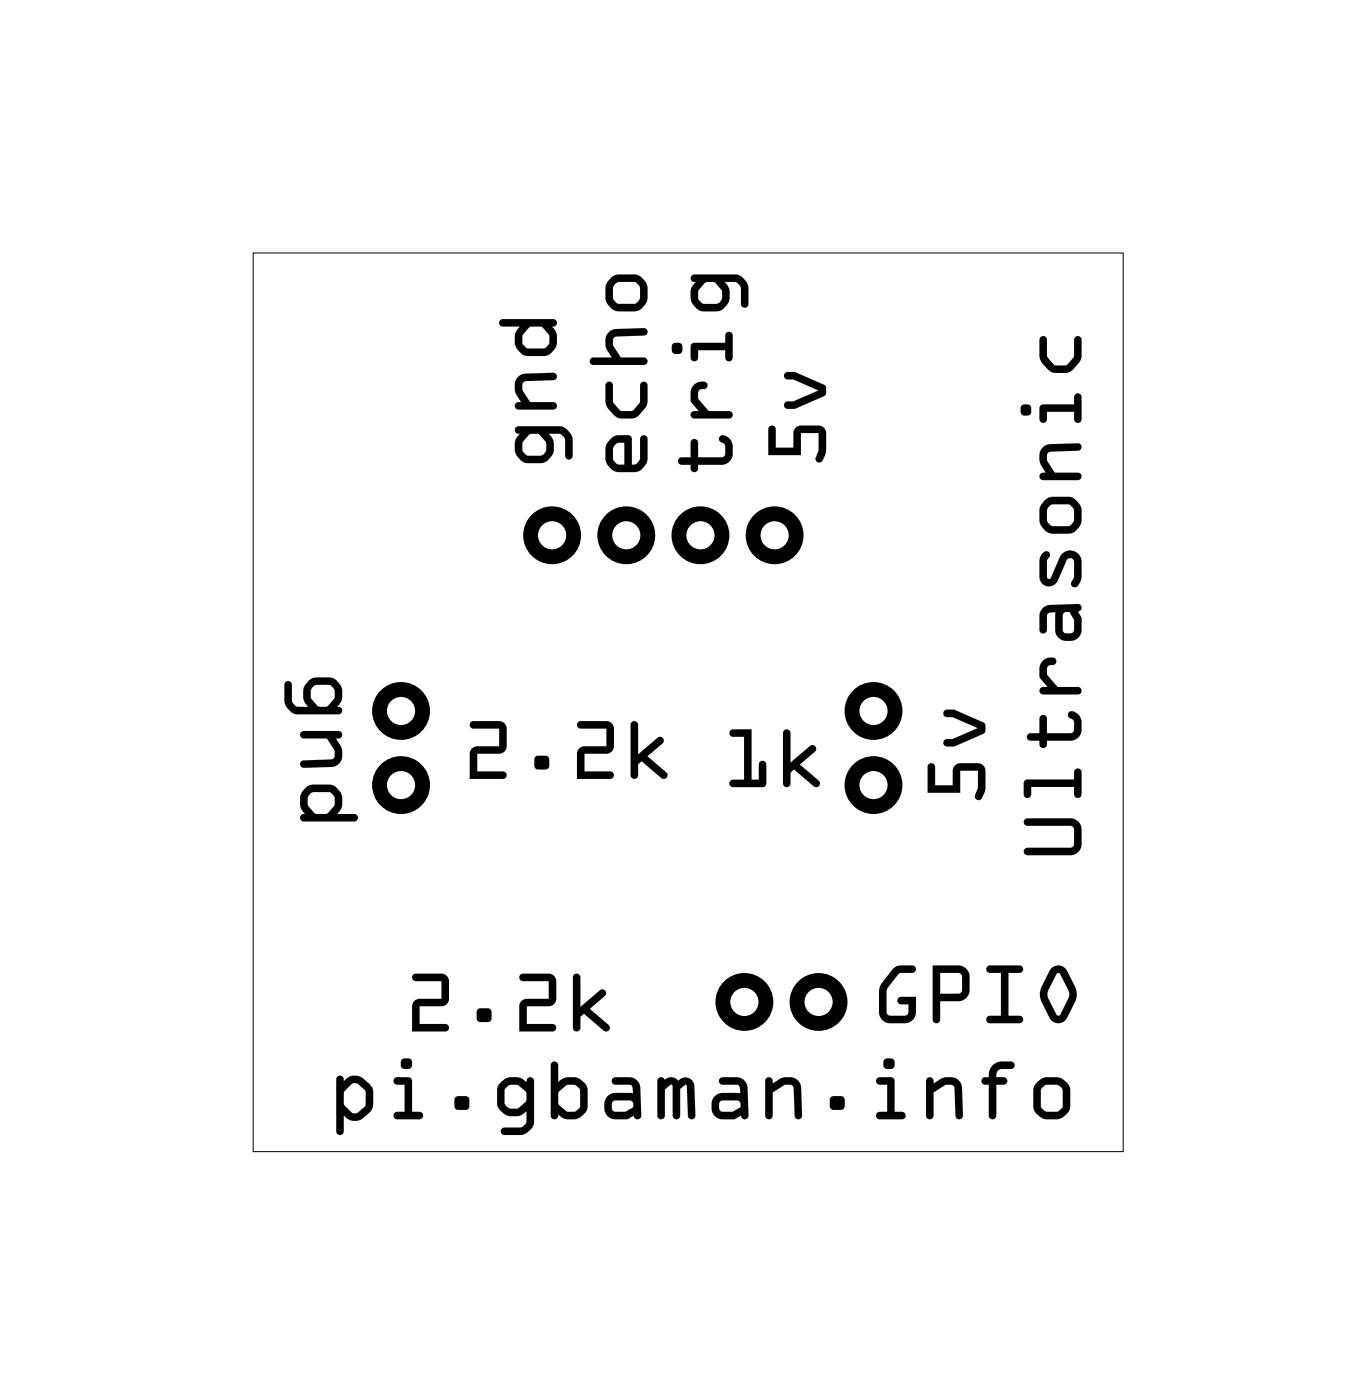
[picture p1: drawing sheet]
<svg xmlns="http://www.w3.org/2000/svg" width="47mm" height="48mm" viewBox="0 0 47 48" stroke-linecap="round" stroke-linejoin="round" font-family="sans-serif">
<path d="M8.7 8.7h29.8v30.8h-29.8z" fill="none" stroke="#000" stroke-width=".03"/>
<g fill="none" stroke="#000" stroke-width=".51">
<circle cx="18.9" cy="18.3" r=".74"/>
<circle cx="21.4" cy="18.3" r=".74"/>
<circle cx="24" cy="18.3" r=".74"/>
<circle cx="26.5" cy="18.3" r=".74"/>
<circle cx="13.7" cy="26.9" r=".74"/>
<circle cx="13.7" cy="24.4" r=".74"/>
<circle cx="25.5" cy="34.3" r=".74"/>
<circle cx="28" cy="34.3" r=".74"/>
<circle cx="29.9" cy="26.9" r=".74"/>
<circle cx="29.9" cy="24.4" r=".74"/>
</g>
<g fill="#000">
<path d="M17.7 14.6h1.6l.3 .4v.6a.13 .13 0 0 1-.1 .1 .13 .13 0 0 1-.1-.1l-.1-.6-.1-.1h-.4l.2 .3-.1 .3-.1 .2-.3 .2-.6-.1-.2-.3-.1-.4 .2-.2-.2-.1zM18.1 14.9l-.2 .3v.3l.2 .1h.5l.1-.2v-.3l-.2-.2zM17.7 12.9l.3-.1h.9a.13 .13 0 0 1 .2 .1 .13 .13 0 0 1-.2 .1l-.9 .1-.1 .1v.2l.3 .4h.7a.13 .13 0 0 1 .2 .1 .13 .13 0 0 1-.2 .1h-1.1a.13 .13 0 0 1-.2-.1 .13 .13 0 0 1 .2-.1l-.2-.5zM17.1 11l1.8-.1a.14 .14 0 0 1 .2 .2 .13 .13 0 0 1-.2 .1l.2 .3v.3l-.2 .3a1.07 1.07 0 0 1-.9 .1 .6 .6 0 0 1-.3-.8l.1-.2h-.6zM18.1 11.2l-.2 .3 .1 .4h.1h.6l.1-.1v-.3l-.2-.3z"/>
<path d="M17.7 14.6h1.6l.3 .3v.7a.13 .13 0 0 1-.1 .1 .13 .13 0 0 1-.1-.1l-.1-.6-.1-.1h-.4l.2 .3-.1 .3-.1 .2-.3 .2-.6-.1-.2-.2-.1-.2 .1-.3 .1-.2a.13 .13 0 0 1-.1-.1 .13 .13 0 0 1 0-.2zM17.7 14.6a.13 .13 0 0 0 0 .2 .13 .13 0 0 0 .1 .1l-.1 .2-.1 .3 .1 .2 .2 .2 .6 .1 .3-.2 .1-.2 .1-.3-.2-.3h.4l.1 .1 .1 .6a.13 .13 0 0 0 .1 .1 .13 .13 0 0 0 .1-.1v-.6l-.3-.4zM18.1 14.9l-.2 .3v.3l.2 .1h.5l.1-.2v-.3l-.2-.2zM18.1 14.9h.4l.2 .2v.3l-.1 .2h-.5l-.2-.1v-.3zM17.7 12.9l.3-.1h.9a.13 .13 0 0 1 .2 .1 .13 .13 0 0 1-.2 .1l-.9 .1-.1 .1v.2l.3 .4h.7a.13 .13 0 0 1 .2 .1 .13 .13 0 0 1-.2 .1h-1.1a.13 .13 0 0 1-.2-.1 .13 .13 0 0 1 .2-.1l-.2-.5zM17.7 12.9l-.1 .4 .2 .5a.13 .13 0 0 0-.2 .1 .13 .13 0 0 0 .2 .1h1.1a.13 .13 0 0 0 .2-.1 .13 .13 0 0 0-.2-.1h-.7l-.3-.4v-.2l.1-.1 .9-.1a.13 .13 0 0 0 .2-.1 .13 .13 0 0 0-.2-.1h-.9zM17.1 11l1.8-.1a.14 .14 0 0 1 .2 .2 .13 .13 0 0 1-.2 .1l.2 .3v.3l-.2 .3a1.07 1.07 0 0 1-.9 .1l-.3-.3-.1-.4 .2-.3h-.6zM17.1 11l.1 .2h.6l-.2 .3 .1 .4 .3 .3a1.07 1.07 0 0 0 .9-.1l.2-.3v-.3l-.2-.3a.13 .13 0 0 0 .2-.1 .14 .14 0 0 0-.2-.2zM18.1 11.2l-.2 .3v.3l.1 .1h.7l.1-.1v-.3l-.2-.3zM18.1 11.2h.5l.2 .3-.1 .4h-.6h-.1l-.1-.4z"/>
<path d="M20.9 15l.3-.1 .4 .1v.9h.1l.2-.2v-.7a.13 .13 0 0 1 .1-.1 .13 .13 0 0 1 .2 .1v.8l-.2 .2a1.05 1.05 0 0 1-.9 .2l-.2-.2a.63 .63 0 0 1-.2-.6zM21.1 15.2l-.1 .6 .1 .1h.3v-.7zM20.8 13.1l.2 .1v.6l.3 .3h.4l.2-.3v-.6a.13 .13 0 0 1 .1-.1 .13 .13 0 0 1 .2 .1v.5a.73 .73 0 0 1-.7 .7 .73 .73 0 0 1-.8-.7zM20.8 11.4l.3-.1 .9-.1a.14 .14 0 0 1 .2 .2 .13 .13 0 0 1-.1 .1h-1l-.1 .2v.1l.3 .5h.7a.13 .13 0 0 1 .2 .1 .13 .13 0 0 1-.2 .1h-1.7a.13 .13 0 0 1-.1-.1 .13 .13 0 0 1 .1-.1h.7l-.3-.5zM20.9 9.5a1.02 1.02 0 0 1 .9-.1l.1 .1 .3 .2v.6l-.2 .2a1.05 1.05 0 0 1-.9 .2l-.2-.2a.64 .64 0 0 1-.2-.7zM21.1 9.7l-.1 .5 .1 .2h.6l.2-.1v-.5l-.1-.1h-.6z"/>
<path d="M20.9 15l.3-.1 .4 .1v.9l.3-.2v-.7a.13 .13 0 0 1 .1-.1 .13 .13 0 0 1 .2 .1v.8l-.2 .2a1.06 1.06 0 0 1-.9 .2l-.3-.4-.1-.5zM20.9 15.1l-.2 .3a.66 .66 0 0 0 .3 .7l.1 .1a1.05 1.05 0 0 0 .9-.2l.2-.2v-.8a.13 .13 0 0 0-.2-.1 .13 .13 0 0 0-.1 .1v.7l-.2 .2h-.1v-.9l-.4-.1zM21.1 15.2l-.1 .6 .1 .1h.3v-.7zM21.1 15.2h.3v.7h-.3l-.1-.1zM20.8 13.1l.2 .1v.6l.3 .3h.4l.2-.3v-.6a.13 .13 0 0 1 .1-.1 .13 .13 0 0 1 .2 .1v.5l-.1 .3a.74 .74 0 0 1-.7 .3 .74 .74 0 0 1-.7-.5zM20.8 13.1l-.1 .7 .3 .4a.74 .74 0 0 0 .9 0l.3-.3v-.7a.13 .13 0 0 0-.2-.1 .13 .13 0 0 0-.1 .1v.6l-.2 .3h-.4l-.3-.3v-.6zM20.8 11.4l.3-.1 .9-.1a.14 .14 0 0 1 .2 .2 .13 .13 0 0 1-.1 .1h-1l-.1 .2v.1l.3 .5 .7-.1a.14 .14 0 0 1 .2 .2 .13 .13 0 0 1-.2 .1h-1.7a.13 .13 0 0 1-.1-.1 .13 .13 0 0 1 .1-.2l.7 .1-.3-.5zM20.8 11.4l-.1 .4 .3 .5h-.7a.13 .13 0 0 0-.1 .1 .13 .13 0 0 0 .1 .1h1.7a.13 .13 0 0 0 .2-.1 .13 .13 0 0 0-.2-.1h-.7l-.3-.5v-.1l.1-.2h1a.13 .13 0 0 0 .1-.1 .14 .14 0 0 0-.2-.2l-.9 .1zM20.9 9.5a1.02 1.02 0 0 1 .9-.1l.1 .1 .3 .2v.6l-.2 .2a1.06 1.06 0 0 1-.9 .2l-.3-.4-.1-.5zM20.9 9.5l-.2 .4a.66 .66 0 0 0 .3 .7l.1 .1a1.05 1.05 0 0 0 .9-.2l.2-.2v-.6l-.3-.2-.1-.1a1.02 1.02 0 0 0-.9 .1zM21.1 9.7l-.1 .5 .1 .2h.6l.2-.1v-.5l-.1-.1h-.6zM21.1 9.7h.1h.6l.1 .1v.5l-.2 .1h-.6l-.1-.2z"/>
<path d="M23.7 15.1h.2v.6h.9v-.2v-.3a.14 .14 0 0 1-.2-.2 .14 .14 0 0 1 .2-.1 .54 .54 0 0 1 .3 .5 .54 .54 0 0 1-.4 .5h-.8v.2a.13 .13 0 0 1-.1 .1 .13 .13 0 0 1-.1-.1v-.2h-.4a.13 .13 0 0 1-.1-.1 .13 .13 0 0 1 .1-.1h.4zM23.8 13.2l.2-.1a.14 .14 0 0 1 .2 .1 .14 .14 0 0 1-.2 .1l-.1 .1v.3l.4 .4h.7a.13 .13 0 0 1 .1 .1 .13 .13 0 0 1-.1 .1h-1.2a.13 .13 0 0 1-.1-.1 .13 .13 0 0 1 .1-.1h.1l-.2-.3v-.3zM23.7 11.8l1.1-.1v-.2a.13 .13 0 0 1 .2-.1 .13 .13 0 0 1 .1 .1v.8a.13 .13 0 0 1-.1 .1 .13 .13 0 0 1-.2-.1v-.3h-.9v.3a.13 .13 0 0 1-.1 .1 .13 .13 0 0 1-.1-.1zM23 11.9a.2 .2 0 0 1 .4 0 .2 .2 0 0 1-.4 0zM23.7 9.4h1.6l.3 .3v.7a.13 .13 0 0 1-.1 .1 .13 .13 0 0 1-.1-.1l-.1-.6-.1-.1h-.4l.2 .3v.3l-.2 .2-.3 .2-.6-.1-.2-.3v-.4l.1-.2-.1-.1zM24.1 9.7l-.2 .3v.3l.2 .1h.5l.1-.2v-.3l-.2-.2z"/>
<path d="M23.7 15.1h.2v.6h.9v-.2v-.3a.14 .14 0 0 1-.2-.2 .14 .14 0 0 1 .2-.1 .54 .54 0 0 1 .3 .5 .54 .54 0 0 1-.4 .5h-.8v.2a.13 .13 0 0 1-.1 .1 .13 .13 0 0 1-.1-.1v-.2h-.4a.13 .13 0 0 1-.1-.1 .13 .13 0 0 1 .1-.1h.4zM23.7 15.1v.6h-.4a.13 .13 0 0 0-.1 .1 .13 .13 0 0 0 .1 .1h.4v.2a.13 .13 0 0 0 .1 .1 .13 .13 0 0 0 .1-.1v-.2h.8a.54 .54 0 0 0 .4-.5 .54 .54 0 0 0-.3-.5 .15 .15 0 0 0-.2 .2 .15 .15 0 0 0 .2 .1v.3v.2h-.9v-.6zM23.8 13.2l.2-.1a.14 .14 0 0 1 .2 .1 .14 .14 0 0 1-.2 .1l-.1 .1v.3l.4 .4h.7a.13 .13 0 0 1 .1 .1 .13 .13 0 0 1-.1 .1h-1.2a.13 .13 0 0 1-.1-.1 .13 .13 0 0 1 .1-.1h.1l-.2-.3v-.3zM23.8 13.2l-.1 .3v.3l.2 .3h-.1a.13 .13 0 0 0-.1 .1 .13 .13 0 0 0 .1 .1h1.2a.13 .13 0 0 0 .1-.1 .13 .13 0 0 0-.1-.1h-.7l-.4-.4v-.3a.19 .19 0 0 0 .3-.1 .19 .19 0 0 0 0-.2h-.2zM23.7 11.8l1.1-.1v-.2a.13 .13 0 0 1 .2-.1 .13 .13 0 0 1 .1 .1v.8a.13 .13 0 0 1-.1 .1 .13 .13 0 0 1-.2-.1v-.3h-.9v.3a.13 .13 0 0 1-.1 .1 .13 .13 0 0 1-.1-.1zM23.7 11.8v.5a.13 .13 0 0 0 .1 .1 .13 .13 0 0 0 .1-.1v-.3h.9v.3a.13 .13 0 0 0 .2 .1 .13 .13 0 0 0 .1-.1v-.8a.13 .13 0 0 0-.1-.1 .13 .13 0 0 0-.2 .1v.2zM23 11.9a.2 .2 0 0 1 .4 0 .2 .2 0 0 1-.4 0zM23 11.9a.2 .2 0 0 0 .4 0 .2 .2 0 0 0-.4 0zM23.7 9.4h1.6l.3 .3v.7a.13 .13 0 0 1-.1 .1 .13 .13 0 0 1-.1-.1l-.1-.6-.1-.1h-.4l.2 .3v.3l-.2 .2-.3 .2-.5-.1-.3-.2v-.2v-.3l.1-.2a.13 .13 0 0 1-.1-.1 .13 .13 0 0 1 0-.2zM23.7 9.4a.13 .13 0 0 0 0 .2 .13 .13 0 0 0 .1 .1l-.1 .2v.3v.2l.3 .2 .5 .1 .3-.2 .2-.2v-.3l-.2-.3h.4l.1 .1 .1 .6a.13 .13 0 0 0 .1 .1 .13 .13 0 0 0 .1-.1v-.7l-.3-.3zM24.1 9.7l-.2 .3v.3l.2 .1h.5l.1-.2v-.3l-.2-.2zM24.1 9.7h.4l.2 .2v.3l-.1 .2h-.5l-.2-.1v-.3z"/>
<path d="M26.3 14.6l.3 .1v.6h.6l.1-.6 .1-.1h.7l.2 .2v.8a.17 .17 0 0 1-.2 .2 .17 .17 0 0 1-.2-.1l.1-.3v-.6h-.6v.8h-1.1zM26.9 12.8h.3l1 .4 .1 .1-.1 .3-1 .4h-.2a.13 .13 0 0 1-.1-.1 .13 .13 0 0 1 .1-.1h.2l.8-.4-.8-.4h-.3z"/>
<path d="M26.3 14.6l.3 .1v.6h.6v-.6l.2-.1h.7l.2 .2v.7l-.1 .3a.13 .13 0 0 1-.2 0 .13 .13 0 0 1-.1-.1l.1-.3v-.6h-.6v.8h-1.1zM26.4 14.6l-.1 1h1.1v-.8h.6v.6l-.1 .3a.13 .13 0 0 0 .1 .1 .13 .13 0 0 0 .2-.1l.1-.2v-.7l-.2-.2h-.7l-.1 .1-.1 .6h-.6v-.6zM26.9 12.8l.3-.1 1 .5 .1 .1-.1 .3-1 .4h-.2a.13 .13 0 0 1-.2-.1 .13 .13 0 0 1 .2-.1h.2l.8-.4-.8-.4h-.3zM26.9 12.8v.2h.3l.8 .4-.8 .4h-.2a.13 .13 0 0 0-.1 .1 .13 .13 0 0 0 .1 .1h.2l1-.4 .1-.3-.1-.1-1-.4z"/>
<path d="M9.8 23.4h.2l.1 .7 .1 .1h.4l-.2-.3v-.4l.2-.2 .2-.1h.6l.2 .2 .1 .3v.3l-.2 .2a.13 .13 0 0 1 .2 .1 .13 .13 0 0 1-.1 .2l-1.6-.1-.2-.3zM10.7 23.5l-.1 .4 .3 .3h.3l.3-.3v-.2l-.2-.2h-.5zM10.3 25.1h1.3a.13 .13 0 0 1 .1 .1 .13 .13 0 0 1-.1 .1h-.1a.55 .55 0 0 1 .2 .5 .55 .55 0 0 1-.3 .5h-1a.13 .13 0 0 1-.1-.1 .13 .13 0 0 1 .1-.1l1-.1 .1-.3-.3-.4h-.8zM10.4 27a1.07 1.07 0 0 1 1-.1 .6 .6 0 0 1 .3 .8l-.2 .2h.6a.13 .13 0 0 1 .2 .1 .14 .14 0 0 1-.2 .2h-1.7a.13 .13 0 0 1-.1-.2 .13 .13 0 0 1 .1-.1l-.1-.3v-.3zM10.6 27.2l-.1 .1v.3l.3 .3h.4l.3-.3v-.3l-.2-.1z"/>
<path d="M9.8 23.4h.2l.1 .7 .1 .1h.4l-.2-.3v-.4l.2-.2 .2-.1h.6l.2 .2 .1 .3v.3l-.2 .2a.13 .13 0 0 1 .2 .1 .13 .13 0 0 1-.1 .2l-1.6-.1-.2-.3zM9.8 23.4v.7l.2 .3 1.6 .1a.13 .13 0 0 0 .1-.2 .13 .13 0 0 0-.2-.1l.2-.2v-.3l-.1-.3-.2-.2h-.6l-.2 .1-.2 .2v.4l.2 .3h-.4l-.1-.1-.1-.7zM10.7 23.5l-.1 .4 .3 .3h.3l.3-.3v-.2l-.2-.2zM10.7 23.5h.1h.5l.2 .2v.2l-.3 .3h-.3l-.3-.3zM10.3 25.1h1.3a.13 .13 0 0 1 .1 .1 .13 .13 0 0 1-.1 .1h-.1a.57 .57 0 0 1-.1 1h-1a.13 .13 0 0 1-.1-.1 .13 .13 0 0 1 .1-.1l1-.1 .1-.3-.3-.4h-.8zM10.3 25.1l.1 .2h.8l.3 .4-.1 .3-1 .1a.13 .13 0 0 0-.1 .1 .13 .13 0 0 0 .1 .1h1a.46 .46 0 0 0 .3-.7l-.2-.3h.1a.13 .13 0 0 0 .1-.1 .13 .13 0 0 0-.1-.1zM10.4 27a1.07 1.07 0 0 1 1-.1l.3 .3v.4l-.2 .3h.6a.13 .13 0 0 1 .2 .1 .14 .14 0 0 1-.2 .2h-1.7a.13 .13 0 0 1-.1-.2 .13 .13 0 0 1 .1-.1l-.1-.3v-.3zM10.4 27l-.1 .3v.3l.2 .3a.13 .13 0 0 0-.2 .1 .13 .13 0 0 0 .1 .2h1.7a.14 .14 0 0 0 .2-.2 .13 .13 0 0 0-.2-.1h-.6l.2-.3v-.4l-.3-.3a1.07 1.07 0 0 0-1 .1zM10.6 27.2l-.1 .1v.3l.3 .3h.4l.3-.3v-.3l-.2-.1zM10.6 27.2h.7l.2 .1v.3l-.3 .3h-.4l-.3-.3v-.3z"/>
<path d="M11.6 36.9a.14 .14 0 0 1 .1 0 .14 .14 0 0 1 .1 .2l.1-.2a.61 .61 0 0 1 .9 .5 .72 .72 0 0 1-.4 .9 .46 .46 0 0 1-.6-.1v.6a.13 .13 0 0 1-.2 .1 .13 .13 0 0 1-.1-.1zM11.6 36.9l-.1 1.9a.13 .13 0 0 0 .1 .1 .13 .13 0 0 0 .2-.1v-.6a.46 .46 0 0 0 .6 .1l.3-.3 .1-.2v-.5l-.3-.3a.47 .47 0 0 0-.7 .1 .14 .14 0 0 0-.1-.2 .14 .14 0 0 0-.1 0zM12 37.2l-.2 .2v.4l.2 .3 .2 .1 .3-.3v-.5l-.3-.3zM12 37.2l.2-.1 .3 .3v.5l-.3 .3-.2-.1-.2-.3v-.4zM13.5 37h.6v1.1h.3a.13 .13 0 0 1 .1 .1 .13 .13 0 0 1-.1 .2h-.8a.13 .13 0 0 1-.1-.2 .13 .13 0 0 1 .1-.1h.3v-.9h-.3zM13.5 37l.1 .2h.3v.9h-.3a.13 .13 0 0 0-.1 .1 .13 .13 0 0 0 .1 .2h.8a.13 .13 0 0 0 .1-.2 .13 .13 0 0 0-.1-.1h-.3v-1.1zM13.7 36.5a.2 .2 0 0 1 .4 0 .2 .2 0 0 1-.4 0zM13.7 36.5a.2 .2 0 0 0 .4 0 .2 .2 0 0 0-.4 0zM15.6 37.6h.4v.4h-.4zM15.6 37.6v.4h.4v-.4zM17.1 37.1l.4-.2h.3l.2 .2a.13 .13 0 0 1 .1-.2 .13 .13 0 0 1 .2 .1l-.1 1.6-.3 .3h-.6a.13 .13 0 0 1-.2-.1 .14 .14 0 0 1 .2-.2h.6l.1-.1v-.4l-.3 .2-.3-.1-.2-.1-.2-.3v-.5zM17.1 37.1l-.1 .2v.5l.2 .3 .2 .1 .3 .1 .3-.2v.4l-.1 .1h-.6a.13 .13 0 0 0-.1 .2 .13 .13 0 0 0 .1 .1h.6l.3-.3 .1-1.6a.13 .13 0 0 0-.2-.1 .13 .13 0 0 0-.1 .2l-.2-.2h-.3zM17.3 37.3v.5l.1 .2h.3l.3-.3v-.3l-.2-.2h-.3zM17.3 37.3l.2-.1h.3l.2 .2v.3l-.3 .3h-.3l-.1-.2zM18.9 36.4l.2 .1v.6a.67 .67 0 0 1 .7-.2l.2 .2a1.02 1.02 0 0 1 .1 .8l-.2 .4a.59 .59 0 0 1-.8-.1 .13 .13 0 0 1-.1 .2 .13 .13 0 0 1-.1-.2zM18.9 36.4v1.8a.13 .13 0 0 0 .1 .2 .13 .13 0 0 0 .1-.2 .6 .6 0 0 0 .8 0l.2-.3a1.02 1.02 0 0 0-.1-.8l-.2-.1a.67 .67 0 0 0-.7 .1v-.6zM19.2 37.4v.5l.2 .2h.3l.1-.1 .1-.6-.1-.1-.4-.1zM19.2 37.4l.2-.2 .4 .1 .1 .1-.1 .6-.1 .1h-.2l-.3-.2zM21 37l.5-.1a.38 .38 0 0 1 .4 .4l.1 .9a.14 .14 0 0 1-.2 .2 .13 .13 0 0 1-.1-.2l-.2 .2h-.4a.46 .46 0 0 1-.4-.5 .46 .46 0 0 1 .4-.4h.6v-.2l-.1-.1h-.6zM21 37v.2h.6l.1 .1v.2h-.6a.46 .46 0 0 0-.4 .4 .46 .46 0 0 0 .4 .5h.4l.2-.2a.13 .13 0 0 0 .1 .2 .14 .14 0 0 0 .2-.2l-.1-.9a.38 .38 0 0 0-.4-.4zM21 37.7v.3v.1h.4l.3-.2-.1-.2zM21 37.7h.6l.1 .2-.3 .2h-.4v-.1zM22.5 37l.2-.1 .1 .1a.31 .31 0 0 1 .4 0 .31 .31 0 0 1 .4-.1 .31 .31 0 0 1 .2 .3v1a.13 .13 0 0 1-.1 .2 .13 .13 0 0 1-.1-.2l-.1-1-.2 .1v.9a.13 .13 0 0 1-.1 .2 .14 .14 0 0 1-.2-.2v-1l-.2 .1v.9a.14 .14 0 0 1-.2 .2 .13 .13 0 0 1-.1-.2zM22.6 37l-.1 1.2a.13 .13 0 0 0 .1 .2 .14 .14 0 0 0 .2-.2v-.9l.2-.1v1a.14 .14 0 0 0 .2 .2 .13 .13 0 0 0 .1-.2v-.9l.2-.1 .1 1a.13 .13 0 0 0 .1 .2 .13 .13 0 0 0 .1-.2v-1a.31 .31 0 0 0-.2-.3 .31 .31 0 0 0-.4 .1 .31 .31 0 0 0-.4 0l-.1-.1zM24.7 37l.5-.1a.38 .38 0 0 1 .4 .4v.9a.13 .13 0 0 1-.1 .2 .13 .13 0 0 1-.1-.2l-.2 .2h-.5a.46 .46 0 0 1-.3-.5 .46 .46 0 0 1 .3-.4h.7l-.1-.2-.1-.1h-.5zM24.7 37v.2h.5l.1 .1 .1 .2h-.7a.46 .46 0 0 0-.3 .4 .46 .46 0 0 0 .3 .5h.5l.2-.2a.13 .13 0 0 0 .1 .2 .13 .13 0 0 0 .1-.2v-.9a.38 .38 0 0 0-.4-.4zM24.7 37.7l-.1 .3 .1 .1h.4l.3-.2-.1-.2zM24.7 37.7h.6l.1 .2-.3 .2h-.4l-.1-.1zM26.2 37h.2l.1 .1a.57 .57 0 0 1 .9 .2l.1 .9a.14 .14 0 0 1-.2 .2 .13 .13 0 0 1-.1-.2v-.9l-.1-.1h-.2l-.4 .2v.8a.14 .14 0 0 1-.2 .2 .13 .13 0 0 1-.1-.2zM26.2 37v1.2a.13 .13 0 0 0 .1 .2 .14 .14 0 0 0 .2-.2v-.8l.4-.2h.2l.1 .1v.9a.13 .13 0 0 0 .1 .2 .14 .14 0 0 0 .2-.2l-.1-.9a.46 .46 0 0 0-.7-.3l-.2 .1-.1-.1zM28.5 37.6h.4v.4h-.4zM28.5 37.6v.4h.4v-.4zM30 37h.6v1.1h.3a.13 .13 0 0 1 .1 .1 .13 .13 0 0 1-.1 .2h-.8a.13 .13 0 0 1-.1-.2 .13 .13 0 0 1 .1-.1h.3v-.9h-.3zM30 37l.1 .2h.3v.9h-.3a.13 .13 0 0 0-.1 .1 .13 .13 0 0 0 .1 .2h.8a.13 .13 0 0 0 .1-.2 .13 .13 0 0 0-.1-.1h-.3v-1.1zM30.2 36.5a.25 .25 0 0 1 .5 0 .25 .25 0 0 1-.5 0zM30.2 36.5a.25 .25 0 0 0 .5 0 .25 .25 0 0 0-.5 0zM31.8 37h.1l.1 .1a.57 .57 0 0 1 .9 .2l.1 .9a.13 .13 0 0 1-.1 .2 .14 .14 0 0 1-.2-.2v-.9l-.1-.1h-.2l-.4 .2v.8a.14 .14 0 0 1-.2 .2 .13 .13 0 0 1-.1-.2zM31.8 37l-.1 1.2a.13 .13 0 0 0 .1 .2 .14 .14 0 0 0 .2-.2v-.8l.4-.2h.2l.1 .1v.9a.14 .14 0 0 0 .2 .2 .13 .13 0 0 0 .1-.2l-.1-.9a.46 .46 0 0 0-.7-.3l-.2 .1-.1-.1zM34 36.5l.1-.1h.5a.13 .13 0 0 1 .2 .1 .13 .13 0 0 1-.2 .1l-.4 .1-.1 .2h.3a.13 .13 0 0 1 .1 .1 .13 .13 0 0 1-.1 .2h-.3v1a.13 .13 0 0 1-.1 .2 .13 .13 0 0 1-.1-.2v-1h-.2a.13 .13 0 0 1-.1-.2 .13 .13 0 0 1 .1-.1h.2zM34 36.5l-.1 .4h-.2a.13 .13 0 0 0-.1 .1 .13 .13 0 0 0 .1 .2h.2v1a.13 .13 0 0 0 .1 .2 .13 .13 0 0 0 .1-.2v-1h.3a.13 .13 0 0 0 .1-.2 .13 .13 0 0 0-.1-.1h-.3l.1-.2 .4-.1a.13 .13 0 0 0 .1-.1 .13 .13 0 0 0-.1-.1h-.5zM35.5 37.1l.4-.2h.4l.2 .2a1.02 1.02 0 0 1 .2 .8l-.1 .2-.3 .2-.5 .1-.3-.2a1.06 1.06 0 0 1-.1-.9zM35.5 37.1l-.1 .2a1.05 1.05 0 0 0 .1 .9l.3 .1h.5l.3-.2 .1-.2a1.02 1.02 0 0 0-.2-.8l-.3-.2a.64 .64 0 0 0-.7 .2zM35.7 37.3v.7l.2 .1h.4l.1-.2v-.6l-.2-.1h-.4zM35.7 37.3l.1-.1h.4l.2 .1v.6l-.1 .2h-.4l-.2-.1z"/>
<path d="M11.6 36.9h.1l.1 .2 .1-.2a.61 .61 0 0 1 .9 .5 .73 .73 0 0 1-.8 1l-.2-.2v.6a.13 .13 0 0 1-.2 .1 .13 .13 0 0 1-.1-.1zM12 37.2l-.2 .2v.4l.2 .3 .2 .1 .3-.3v-.5l-.3-.3zM13.5 37h.6v1.1h.3a.13 .13 0 0 1 .1 .1 .13 .13 0 0 1-.1 .2h-.8a.13 .13 0 0 1-.1-.2 .13 .13 0 0 1 .1-.1h.3v-.9h-.3zM13.7 36.5a.2 .2 0 0 1 .4 0 .2 .2 0 0 1-.4 0zM15.6 37.6h.4v.4h-.4zM17.1 37.1l.4-.2h.3l.2 .2a.13 .13 0 0 1 .1-.2 .13 .13 0 0 1 .2 .1l-.1 1.6-.3 .3h-.6a.13 .13 0 0 1-.2-.1 .14 .14 0 0 1 .2-.2h.6l.1-.1v-.4l-.3 .2-.3-.1-.2-.1-.2-.3v-.5zM17.3 37.3v.5l.1 .2h.3l.3-.3v-.3l-.2-.2h-.3zM18.9 36.4l.2 .1v.6a.67 .67 0 0 1 .7-.2l.2 .2a1.02 1.02 0 0 1 .1 .8l-.1 .3a.58 .58 0 0 1-.8 .1l-.1-.1a.13 .13 0 0 1-.1 .2 .13 .13 0 0 1-.1-.2zM19.2 37.4v.5l.3 .2h.2l.1-.1 .1-.6-.1-.1-.4-.1zM21 37l.5-.1a.38 .38 0 0 1 .4 .4l.1 .9a.14 .14 0 0 1-.2 .2 .13 .13 0 0 1-.1-.2l-.2 .2h-.4a.46 .46 0 0 1-.4-.5 .46 .46 0 0 1 .4-.4h.6v-.2l-.1-.1h-.6zM21 37.7v.3v.1h.4l.3-.2-.1-.2zM22.6 37l.1-.1 .1 .1a.31 .31 0 0 1 .4 0l.3-.1 .3 .2v1.1a.13 .13 0 0 1-.1 .2 .13 .13 0 0 1-.1-.2l-.1-1-.2 .1v.9a.13 .13 0 0 1-.1 .2 .14 .14 0 0 1-.2-.2v-1l-.2 .1v.9a.14 .14 0 0 1-.2 .2 .13 .13 0 0 1-.1-.2zM24.7 37l.5-.1a.38 .38 0 0 1 .4 .4v.9a.13 .13 0 0 1-.1 .2 .13 .13 0 0 1-.1-.2l-.2 .2h-.5a.46 .46 0 0 1-.3-.5 .46 .46 0 0 1 .3-.4h.7l-.1-.2-.1-.1h-.5zM24.7 37.7l-.1 .3 .1 .1h.4l.3-.2-.1-.2zM26.2 37h.2l.1 .1a.55 .55 0 0 1 .5-.2 .55 .55 0 0 1 .4 .4l.1 .9a.14 .14 0 0 1-.2 .2 .13 .13 0 0 1-.1-.2v-.9l-.1-.1h-.2l-.4 .2v.8a.14 .14 0 0 1-.2 .2 .13 .13 0 0 1-.1-.2zM28.5 37.6h.4v.4h-.4zM30 37h.6v1.1h.3a.13 .13 0 0 1 .1 .1 .13 .13 0 0 1-.1 .2h-.8a.13 .13 0 0 1-.1-.2 .13 .13 0 0 1 .1-.1h.3v-.9h-.3zM30.3 36.5a.2 .2 0 0 1 .4 0 .2 .2 0 0 1-.4 0zM31.8 37h.1l.1 .1a.55 .55 0 0 1 .5-.2 .55 .55 0 0 1 .4 .4l.1 .9a.13 .13 0 0 1-.1 .2 .14 .14 0 0 1-.2-.2v-.9l-.1-.1h-.2l-.4 .2v.8a.14 .14 0 0 1-.2 .2 .13 .13 0 0 1-.1-.2zM34 36.5l.1-.1h.5a.13 .13 0 0 1 .2 .1 .13 .13 0 0 1-.2 .1l-.4 .1-.1 .2h.3a.13 .13 0 0 1 .1 .1 .13 .13 0 0 1-.1 .2h-.3v1a.13 .13 0 0 1-.1 .2 .13 .13 0 0 1-.1-.2v-1h-.2a.13 .13 0 0 1-.1-.2 .13 .13 0 0 1 .1-.1h.2zM35.5 37.1a.64 .64 0 0 1 .7-.2l.3 .2a1.02 1.02 0 0 1 .2 .8l-.1 .2-.3 .2h-.5l-.3-.1a1.05 1.05 0 0 1-.1-.9zM35.7 37.3v.7l.2 .1h.4l.1-.2v-.6l-.2-.1h-.4z"/>
<path d="M14.1 33.4h1l.3 .1v.7l-.1 .2-.2 .1h-.7v.6h.8a.13 .13 0 0 1 .2 .1 .13 .13 0 0 1-.2 .1h-1.1v-.8l.1-.2 .2-.1h.7v-.6h-.9zM14.1 33.4l.1 .2h.9v.6h-.7l-.2 .1-.1 .2v.8h1.1a.13 .13 0 0 0 .2-.1 .13 .13 0 0 0-.2-.1h-.8v-.6h.7l.2-.1 .1-.2v-.7l-.3-.1zM16.4 34.6h.4v.4h-.4zM16.4 34.6v.4h.4v-.4zM17.8 33.4h1l.2 .1 .1 .7-.1 .2-.2 .1h-.8v.6h.9a.13 .13 0 0 1 .2 .1 .13 .13 0 0 1-.2 .1h-1.1v-.8l.1-.2 .1-.1h.8v-.6h-.9zM17.8 33.4l.1 .2h.9v.6h-.8l-.1 .1-.1 .2v.8h1.1a.13 .13 0 0 0 .1-.1 .13 .13 0 0 0-.1-.1h-.9v-.6h.8l.2-.1v-.2v-.7l-.2-.1zM19.7 33.4h.1l.1 .1v1l.6-.6a.13 .13 0 0 1 .2 .1 .13 .13 0 0 1 0 .1l-.5 .5 .6 .5a.13 .13 0 0 1 .1 .2 .13 .13 0 0 1-.2 0l-.7-.6-.1 .1v.4a.13 .13 0 0 1-.2 .1 .13 .13 0 0 1-.1-.1zM19.7 33.4l-.1 1.8a.13 .13 0 0 0 .1 .1 .13 .13 0 0 0 .2-.1v-.4l.1-.1 .7 .6a.13 .13 0 0 0 .2 0 .13 .13 0 0 0-.1-.2l-.6-.5 .5-.5a.13 .13 0 0 0 0-.1 .13 .13 0 0 0-.2-.1l-.6 .6v-1l-.1-.1z"/>
<path d="M14.1 33.4h1l.3 .1v.7l-.1 .2-.2 .1h-.7v.6h.8a.13 .13 0 0 1 .2 .1 .13 .13 0 0 1-.2 .1h-1.1v-.8l.1-.2 .2-.1h.7v-.6h-.9zM16.4 34.6h.4v.4h-.4zM17.8 33.4h1l.2 .1v.7v.2l-.2 .1h-.8v.6h.9a.13 .13 0 0 1 .1 .1 .13 .13 0 0 1-.1 .1h-1.1v-.8l.1-.2 .1-.1h.8v-.6h-.9zM19.7 33.4h.1l.1 .1v1l.6-.6a.13 .13 0 0 1 .2 .1 .13 .13 0 0 1 0 .1l-.5 .5 .6 .5a.13 .13 0 0 1 .1 .2 .13 .13 0 0 1-.2 0l-.7-.6-.1 .1v.4a.13 .13 0 0 1-.2 .1 .13 .13 0 0 1-.1-.1z"/>
<path d="M16.1 24.7h1l.2 .2 .1 .7-.1 .2h-.2h-.8v.6h.9a.14 .14 0 0 1 .2 .2 .13 .13 0 0 1-.2 .1h-1.1v-.9l.1-.1 .1-.1h.8v-.6h-.9zM16.1 24.8l.1 .2h.9v.6h-.8l-.1 .1-.1 .1v.9h1.1a.13 .13 0 0 0 .2-.1 .14 .14 0 0 0-.2-.2h-.9v-.6h.8h.2l.1-.2-.1-.7-.2-.2zM18.3 25.9h.5v.4h-.5zM18.3 25.9v.4h.5v-.4zM19.8 24.7h1l.2 .2v.7l-.1 .2h-.1h-.8v.6h.9a.13 .13 0 0 1 .1 .2 .13 .13 0 0 1-.1 .1h-1.1v-.9v-.1l.2-.1h.8v-.6h-1zM19.8 24.8v.2h1v.6h-.8l-.2 .1v.1v.9h1.1a.13 .13 0 0 0 .1-.1 .13 .13 0 0 0-.1-.2h-.9v-.6h.8h.1l.1-.2v-.7l-.2-.2zM21.6 24.7h.2l.1 .1v1.1l.6-.6a.13 .13 0 0 1 .2 0 .13 .13 0 0 1 0 .2l-.5 .4 .6 .6a.13 .13 0 0 1 0 .1 .13 .13 0 0 1-.1 .1l-.7-.6-.1 .1v.4a.13 .13 0 0 1-.2 .1 .13 .13 0 0 1-.1-.1zM21.6 24.8v1.8a.13 .13 0 0 0 .1 .1 .13 .13 0 0 0 .2-.1v-.4l.1-.1 .6 .6a.13 .13 0 0 0 .2-.1 .13 .13 0 0 0 0-.1l-.6-.6 .5-.4a.13 .13 0 0 0 0-.2 .13 .13 0 0 0-.2 0l-.6 .6v-1.1l-.1-.1z"/>
<path d="M16.1 24.8l1-.1 .2 .2 .1 .7-.1 .2h-.2h-.8v.6h.9a.14 .14 0 0 1 .2 .2 .13 .13 0 0 1-.2 .1h-1.1v-.9l.1-.1 .1-.1h.8v-.6h-.9zM18.3 25.9h.5v.4h-.5zM19.8 24.8l1-.1 .2 .2v.7l-.1 .2h-.1h-.8v.6h.9a.13 .13 0 0 1 .1 .2 .13 .13 0 0 1-.1 .1h-1.1v-.9v-.1l.2-.1h.8v-.6h-1zM21.6 24.8l.2-.1 .1 .1v1.1l.6-.6a.13 .13 0 0 1 .2 0 .13 .13 0 0 1 0 .2l-.5 .4 .6 .6a.13 .13 0 0 1 0 .1 .13 .13 0 0 1-.2 .1l-.6-.6-.1 .1v.4a.13 .13 0 0 1-.2 .1 .13 .13 0 0 1-.1-.1z"/>
<path d="M25 25h.7v1.7h.3v-.5a.13 .13 0 0 1 .1-.1 .13 .13 0 0 1 .1 .1v.6v.2h-1.1a.13 .13 0 0 1-.1-.2 .13 .13 0 0 1 .1-.1h.4v-1.4l-.4-.1zM25 25l.1 .2h.4v1.5h-.4a.13 .13 0 0 0-.1 .1 .13 .13 0 0 0 .1 .2h1.1v-.2v-.6a.13 .13 0 0 0-.1-.1 .13 .13 0 0 0-.1 .1v.5h-.3v-1.7zM26.9 25h.1l.1 .1v1l.6-.5a.13 .13 0 0 1 .2 0 .13 .13 0 0 1 0 .2l-.5 .4 .6 .5a.13 .13 0 0 1 .1 .2 .13 .13 0 0 1-.2 .1l-.7-.6-.1 .1v.3a.14 .14 0 0 1-.2 .2 .13 .13 0 0 1-.1-.2zM26.9 25l-.1 1.8a.13 .13 0 0 0 .1 .2 .14 .14 0 0 0 .2-.2v-.3l.1-.1 .7 .5a.13 .13 0 0 0 .1 0 .13 .13 0 0 0 0-.1l-.6-.6 .5-.4a.13 .13 0 0 0 0-.2 .13 .13 0 0 0-.2 0l-.6 .5v-1l-.1-.1z"/>
<path d="M25 25h.7v1.7h.3v-.5a.13 .13 0 0 1 .1-.1 .13 .13 0 0 1 .1 .1v.6v.2h-1.1a.13 .13 0 0 1-.1-.2 .13 .13 0 0 1 .1-.1h.4v-1.4l-.4-.1zM26.9 25h.1l.1 .1v1l.6-.5a.13 .13 0 0 1 .2 0 .13 .13 0 0 1 0 .2l-.5 .4 .6 .5a.13 .13 0 0 1 0 .2 .13 .13 0 0 1-.1 0l-.7-.5-.1 .1v.3a.14 .14 0 0 1-.2 .2 .13 .13 0 0 1-.1-.2z"/>
<path d="M30.6 33.2l.1-.1h.5a.13 .13 0 0 1 .2 .1 .13 .13 0 0 1-.2 .1l-.4 .1-.4 .5v.9h.7v-.4h-.2a.13 .13 0 0 1-.2-.1 .13 .13 0 0 1 .2-.1h.5v.5a.39 .39 0 0 1-.4 .4h-.5a.38 .38 0 0 1-.4-.4v-.9zM30.6 33.2a1.44 1.44 0 0 0-.4 1.8 1.01 1.01 0 0 0 1.1 0l.1-.3v-.5h-.5a.13 .13 0 0 0-.2 .1 .13 .13 0 0 0 .2 .1h.2v.4h-.7v-.9l.4-.5 .4-.1a.13 .13 0 0 0 .2-.1 .13 .13 0 0 0-.2-.1h-.3zM31.9 33.1h.9a.39 .39 0 0 1 .4 .4v.4a.39 .39 0 0 1-.4 .4h-.6v.6a.13 .13 0 0 1-.1 .2 .14 .14 0 0 1-.2-.2zM31.9 33.1v1.8a.14 .14 0 0 0 .2 .2 .13 .13 0 0 0 .1-.2v-.6h.6a.39 .39 0 0 0 .4-.4v-.4a.39 .39 0 0 0-.4-.4zM32.2 33.3v.8l.7-.1v-.6zM32.2 33.3l.7 .1v.6l-.7 .1zM33.8 33.1h1.1a.13 .13 0 0 1 .1 .1 .13 .13 0 0 1-.1 .1h-.4v1.5h.4a.13 .13 0 0 1 .1 .1 .13 .13 0 0 1-.1 .2h-1a.13 .13 0 0 1-.1-.2 .13 .13 0 0 1 .1-.1h.4v-1.5h-.4zM33.8 33.1l.1 .2h.4v1.5h-.4a.13 .13 0 0 0-.1 .1 .13 .13 0 0 0 .1 .2h1a.13 .13 0 0 0 .1-.2 .13 .13 0 0 0-.1-.1h-.4v-1.5h.4a.13 .13 0 0 0 .1-.1 .13 .13 0 0 0-.1-.1zM36 33.2l.2-.1 .3 .2a1.17 1.17 0 0 1 0 1.7l-.3 .1-.2-.1-.4-.8a1.17 1.17 0 0 1 .3-.9zM36 33.2l-.4 .7a1.16 1.16 0 0 0 .3 1 .33 .33 0 0 0 .6 0l.4-.7v-.3l-.4-.7-.3-.1zM36.2 33.4l-.3 .7 .3 .7 .4-.7-.3-.7zM36.2 33.4h.1l.3 .7-.4 .7-.3-.7z"/>
<path d="M30.6 33.2l.1-.1h.5a.13 .13 0 0 1 .2 .1 .13 .13 0 0 1-.2 .1l-.4 .1-.4 .5v.9h.7v-.4h-.2a.13 .13 0 0 1-.2-.1 .13 .13 0 0 1 .2-.1h.5v.5a.39 .39 0 0 1-.4 .4h-.5a.38 .38 0 0 1-.4-.4 1.36 1.36 0 0 1 .5-1.5zM31.9 33.1h.9a.39 .39 0 0 1 .4 .4v.4a.39 .39 0 0 1-.4 .4h-.6v.6a.13 .13 0 0 1-.1 .2 .14 .14 0 0 1-.2-.2zM32.2 33.3v.8l.7-.1v-.6zM33.8 33.1h1.1a.13 .13 0 0 1 .1 .1 .13 .13 0 0 1-.1 .1h-.4v1.5h.4a.13 .13 0 0 1 .1 .1 .13 .13 0 0 1-.1 .2h-1a.13 .13 0 0 1-.1-.2 .13 .13 0 0 1 .1-.1h.4v-1.5h-.4zM36 33.2l.2-.1 .3 .2a1.17 1.17 0 0 1 0 1.7l-.3 .1-.3-.2a1.17 1.17 0 0 1 .1-1.7zM36.2 33.4l-.3 .7 .3 .7 .4-.7-.3-.7z"/>
<path d="M31.8 26.2h.2v.7h.6l.1-.7h.2h.7l.1 .2v.8a.17 .17 0 0 1-.1 .2 .17 .17 0 0 1-.2-.1l.1-.3v-.6h-.6v.8h-1.1zM32.3 24.4l.4-.1 1 .5v.1v.2l-1 .5h-.3a.13 .13 0 0 1-.1-.1 .13 .13 0 0 1 .1-.2h.2l.9-.3-.9-.4h-.2z"/>
<path d="M31.8 26.2h.2v.7h.6l.1-.7h.2h.7l.2 .2-.1 .6-.1 .3a.13 .13 0 0 1-.1 .1 .13 .13 0 0 1-.1-.2l.1-.2v-.6h-.6v.8h-1.1zM31.8 26.2v1h1.1v-.8h.6v.6l-.1 .2a.13 .13 0 0 0 .1 .2 .13 .13 0 0 0 .1-.1l.1-.3v-.6l-.1-.2h-.7h-.2l-.1 .7h-.6v-.7zM32.3 24.4l.4-.1 1 .5 .1 .1-.1 .2-1 .5h-.3a.13 .13 0 0 1-.1-.1 .13 .13 0 0 1 .1-.2h.2l.9-.3-.9-.4h-.2zM32.3 24.4l.1 .2h.2l.9 .4-.9 .3h-.2a.13 .13 0 0 0-.1 .2 .13 .13 0 0 0 .1 .1h.3l1-.5v-.2v-.1l-1-.5z"/>
<path d="M35.1 28.1l1.6-.1a.39 .39 0 0 1 .3 .4v.5a.39 .39 0 0 1-.3 .4h-1.5a.13 .13 0 0 1-.1-.1 .13 .13 0 0 1 .1-.1l1.5-.1 .1-.1v-.5l-.1-.1h-1.6zM35.1 26.8l1.7-.1v-.2a.13 .13 0 0 1 .1-.2 .13 .13 0 0 1 .1 .2v.7a.13 .13 0 0 1-.1 .1 .13 .13 0 0 1-.1-.1v-.2h-1.5v.2a.13 .13 0 0 1-.1 .1 .13 .13 0 0 1-.1-.1zM35.6 24.5l.2 .1 .1 .5h.8l.1-.1-.1-.4a.14 .14 0 0 1-.1-.1 .14 .14 0 0 1 .1-.1 .54 .54 0 0 1 .4 .5 .54 .54 0 0 1-.4 .5h-.8v.1a.13 .13 0 0 1-.2 .1 .13 .13 0 0 1-.1-.1v-.1h-.3a.13 .13 0 0 1-.1-.1 .13 .13 0 0 1 .1-.2h.3zM35.7 22.6l.3-.1a.14 .14 0 0 1 .2 .2 .14 .14 0 0 1-.2 .1l-.1 .1v.2l.3 .4h.7a.13 .13 0 0 1 .1 .2 .13 .13 0 0 1-.1 .1h-1.2a.13 .13 0 0 1-.1-.1 .13 .13 0 0 1 .1-.2h.2l-.3-.3v-.3zM35.7 20.8l.3-.1h.9a.13 .13 0 0 1 .1 .1 .13 .13 0 0 1-.1 .2l.1 .2v.4a.46 .46 0 0 1-.4 .4 .46 .46 0 0 1-.5-.4l.1-.6-.3 .1v.5a.13 .13 0 0 1-.2 .1 .13 .13 0 0 1-.1-.1v-.5zM36.4 21v.6l.3 .1 .1-.5-.2-.2zM35.8 18.9a.14 .14 0 0 1 .2 .1 .14 .14 0 0 1-.1 .2v.6l.4-.7a.39 .39 0 0 1 .4-.2 .39 .39 0 0 1 .3 .4v.4l-.1 .4a.17 .17 0 0 1-.2-.1 .17 .17 0 0 1 .1-.2v-.6l-.2-.1-.1 .1-.3 .7a.33 .33 0 0 1-.3 .2 .33 .33 0 0 1-.3-.3v-.6zM35.8 17.2a1.02 1.02 0 0 1 .8-.2l.2 .1 .2 .3v.5l-.1 .3a1.05 1.05 0 0 1-.9 .1l-.3-.2a.64 .64 0 0 1-.1-.6zM35.9 17.4v.5l.1 .1h.6l.2-.1v-.4l-.2-.2h-.5zM35.7 15.3l.3-.1h.9a.13 .13 0 0 1 .1 .1 .13 .13 0 0 1-.1 .1l-.9 .1-.1 .1v.2l.2 .4h.8a.13 .13 0 0 1 .1 .1 .13 .13 0 0 1-.1 .2h-1.2a.13 .13 0 0 1-.1-.2 .13 .13 0 0 1 .1-.1h.1l-.2-.5zM35.6 13.9h1.2v-.3a.13 .13 0 0 1 .1-.1 .13 .13 0 0 1 .1 .1v.8a.13 .13 0 0 1-.1 .1 .13 .13 0 0 1-.1-.1v-.3h-.9v.3a.13 .13 0 0 1-.2 .1 .13 .13 0 0 1-.1-.1zM34.9 14a.2 .2 0 0 1 .4 0 .2 .2 0 0 1-.4 0zM35.6 11.6h.2l.1 .6 .3 .3h.3l.3-.2v-.7a.13 .13 0 0 1 .1-.1 .13 .13 0 0 1 .1 .1v.6a.73 .73 0 0 1-.7 .6 .73 .73 0 0 1-.7-.6z"/>
<path d="M35.1 28.1l1.6-.1a.39 .39 0 0 1 .3 .4v.5a.39 .39 0 0 1-.3 .4h-1.5a.13 .13 0 0 1-.1-.1 .13 .13 0 0 1 .1-.1l1.5-.1 .1-.1v-.5l-.1-.1h-1.6zM35.1 28.1v.2h1.6l.1 .1v.5l-.1 .1-1.5 .1a.13 .13 0 0 0-.1 .1 .13 .13 0 0 0 .1 .1h1.5a.38 .38 0 0 0 .3-.4v-.5a.39 .39 0 0 0-.3-.4zM35.1 26.8l1.7-.1v-.2a.13 .13 0 0 1 .1-.2 .13 .13 0 0 1 .1 .2v.7a.13 .13 0 0 1-.1 .1 .13 .13 0 0 1-.1-.1v-.2h-1.5v.2a.13 .13 0 0 1-.1 .1 .13 .13 0 0 1-.1-.1zM35.1 26.8v.4a.13 .13 0 0 0 .1 .1 .13 .13 0 0 0 .1-.1v-.2h1.5v.2a.13 .13 0 0 0 .1 .1 .13 .13 0 0 0 .1-.1v-.7a.13 .13 0 0 0-.1-.2 .13 .13 0 0 0-.1 .2v.2zM35.6 24.5l.2 .1 .1 .5h.8l.1-.1-.1-.4a.14 .14 0 0 1-.1-.1 .14 .14 0 0 1 .1-.1 .54 .54 0 0 1 .4 .5 .54 .54 0 0 1-.4 .5h-.8v.1a.13 .13 0 0 1-.2 .1 .13 .13 0 0 1-.1-.1v-.1h-.3a.13 .13 0 0 1-.1-.1 .13 .13 0 0 1 .1-.2h.3zM35.6 24.5v.6h-.3a.13 .13 0 0 0-.1 .2 .13 .13 0 0 0 .1 .1h.3v.1a.13 .13 0 0 0 .1 .1 .13 .13 0 0 0 .2-.1v-.1h.8a.54 .54 0 0 0 .4-.5 .54 .54 0 0 0-.4-.5 .15 .15 0 0 0-.1 .1 .15 .15 0 0 0 .2 .2v.3l-.1 .1h-.8l-.1-.5zM35.7 22.6l.3-.1a.14 .14 0 0 1 .2 .2 .14 .14 0 0 1-.2 .1l-.1 .1v.2l.3 .4h.7a.13 .13 0 0 1 .1 .2 .13 .13 0 0 1-.1 .1h-1.2a.13 .13 0 0 1-.1-.1 .13 .13 0 0 1 .1-.2h.2l-.3-.3v-.3zM35.7 22.6l-.1 .3v.3l.3 .3h-.2a.13 .13 0 0 0-.1 .2 .13 .13 0 0 0 .1 .1h1.2a.13 .13 0 0 0 .1-.1 .13 .13 0 0 0-.1-.2h-.7l-.3-.4v-.3a.19 .19 0 0 0 .2 0 .19 .19 0 0 0 0-.2l-.1-.1zM35.7 20.8l.3-.1h.9a.13 .13 0 0 1 .1 .1 .13 .13 0 0 1-.1 .2l.1 .2v.4a.46 .46 0 0 1-.4 .4 .46 .46 0 0 1-.5-.4l.1-.6-.3 .1v.5a.13 .13 0 0 1-.2 .1 .13 .13 0 0 1-.1-.1v-.5zM35.7 20.8l-.1 .3v.5a.13 .13 0 0 0 .1 .1 .13 .13 0 0 0 .2-.1v-.5l.3-.1-.1 .6a.46 .46 0 0 0 .5 .4 .46 .46 0 0 0 .4-.4v-.4l-.1-.2a.13 .13 0 0 0 .1-.2 .13 .13 0 0 0-.1-.1h-.9zM36.4 21v.6l.3 .1 .1-.5-.2-.2zM36.4 21h.2l.2 .2-.1 .5-.3-.1zM35.8 18.9a.14 .14 0 0 1 .2 .1 .14 .14 0 0 1-.1 .2v.6l.4-.7a.39 .39 0 0 1 .4-.2 .39 .39 0 0 1 .3 .4v.4l-.1 .4a.13 .13 0 0 1-.2 0 .13 .13 0 0 1 0-.2l.1-.6-.2-.2-.1 .1-.3 .8-.3 .1-.2-.1a.99 .99 0 0 1 .1-1.1zM35.8 18.9a.97 .97 0 0 0-.1 1.1l.2 .1 .3-.1 .3-.8 .1-.1 .2 .2v.5a.14 .14 0 0 0-.1 .2 .14 .14 0 0 0 .2 .1 .88 .88 0 0 0-.1-1.2h-.3l-.1 .1-.5 .8v-.6a.17 .17 0 0 0 .1-.2 .17 .17 0 0 0-.2-.1zM35.8 17.2a1.02 1.02 0 0 1 .8-.2l.2 .1 .2 .3v.5l-.1 .3a1.06 1.06 0 0 1-.9 .1l-.4-.3v-.6zM35.8 17.2l-.2 .3a.66 .66 0 0 0 .2 .7l.2 .1a1.05 1.05 0 0 0 .9-.1l.1-.3v-.5l-.2-.3-.2-.1a1.02 1.02 0 0 0-.8 .2zM35.9 17.4v.5l.1 .1h.6l.2-.1v-.4l-.2-.2h-.5zM35.9 17.4l.2-.1h.5l.2 .2v.4l-.2 .1h-.6l-.1-.1zM35.7 15.3l.3-.1h.9a.13 .13 0 0 1 .1 .1 .13 .13 0 0 1-.1 .1l-.9 .1-.1 .1v.2l.2 .4h.8a.13 .13 0 0 1 .1 .1 .13 .13 0 0 1-.1 .2h-1.2a.13 .13 0 0 1-.1-.2 .13 .13 0 0 1 .1-.1h.1l-.2-.5zM35.7 15.3l-.1 .4 .2 .5h-.1a.13 .13 0 0 0-.1 .1 .13 .13 0 0 0 .1 .2h1.2a.13 .13 0 0 0 .1-.2 .13 .13 0 0 0-.1-.1h-.8l-.2-.4v-.2l.1-.1 .9-.1a.13 .13 0 0 0 .1-.1 .13 .13 0 0 0-.1-.1h-.9zM35.6 13.9h1.2v-.3a.13 .13 0 0 1 .1-.1 .13 .13 0 0 1 .1 .1v.8a.13 .13 0 0 1-.1 .1 .13 .13 0 0 1-.1-.1v-.3h-.9v.3a.13 .13 0 0 1-.2 .1 .13 .13 0 0 1-.1-.1zM35.6 13.9v.5a.13 .13 0 0 0 .1 .1 .13 .13 0 0 0 .2-.1v-.3h.9v.3a.13 .13 0 0 0 .1 .1 .13 .13 0 0 0 .1-.1v-.8a.13 .13 0 0 0-.1-.1 .13 .13 0 0 0-.1 .1v.3zM34.9 14a.2 .2 0 0 1 .4 0 .2 .2 0 0 1-.4 0zM34.9 14a.2 .2 0 0 0 .4 0 .2 .2 0 0 0-.4 0zM35.6 11.6h.2l.1 .6 .3 .3h.3l.3-.2v-.7a.13 .13 0 0 1 .1-.1 .13 .13 0 0 1 .1 .1v.6v.2a.74 .74 0 0 1-.8 .4 .74 .74 0 0 1-.6-.5zM35.6 11.6v.7l.3 .3a.74 .74 0 0 0 .9 0l.2-.3v-.7a.13 .13 0 0 0-.1-.1 .13 .13 0 0 0-.1 .1v.7l-.3 .2h-.3l-.3-.3-.1-.6z"/>
</g>
</svg>
